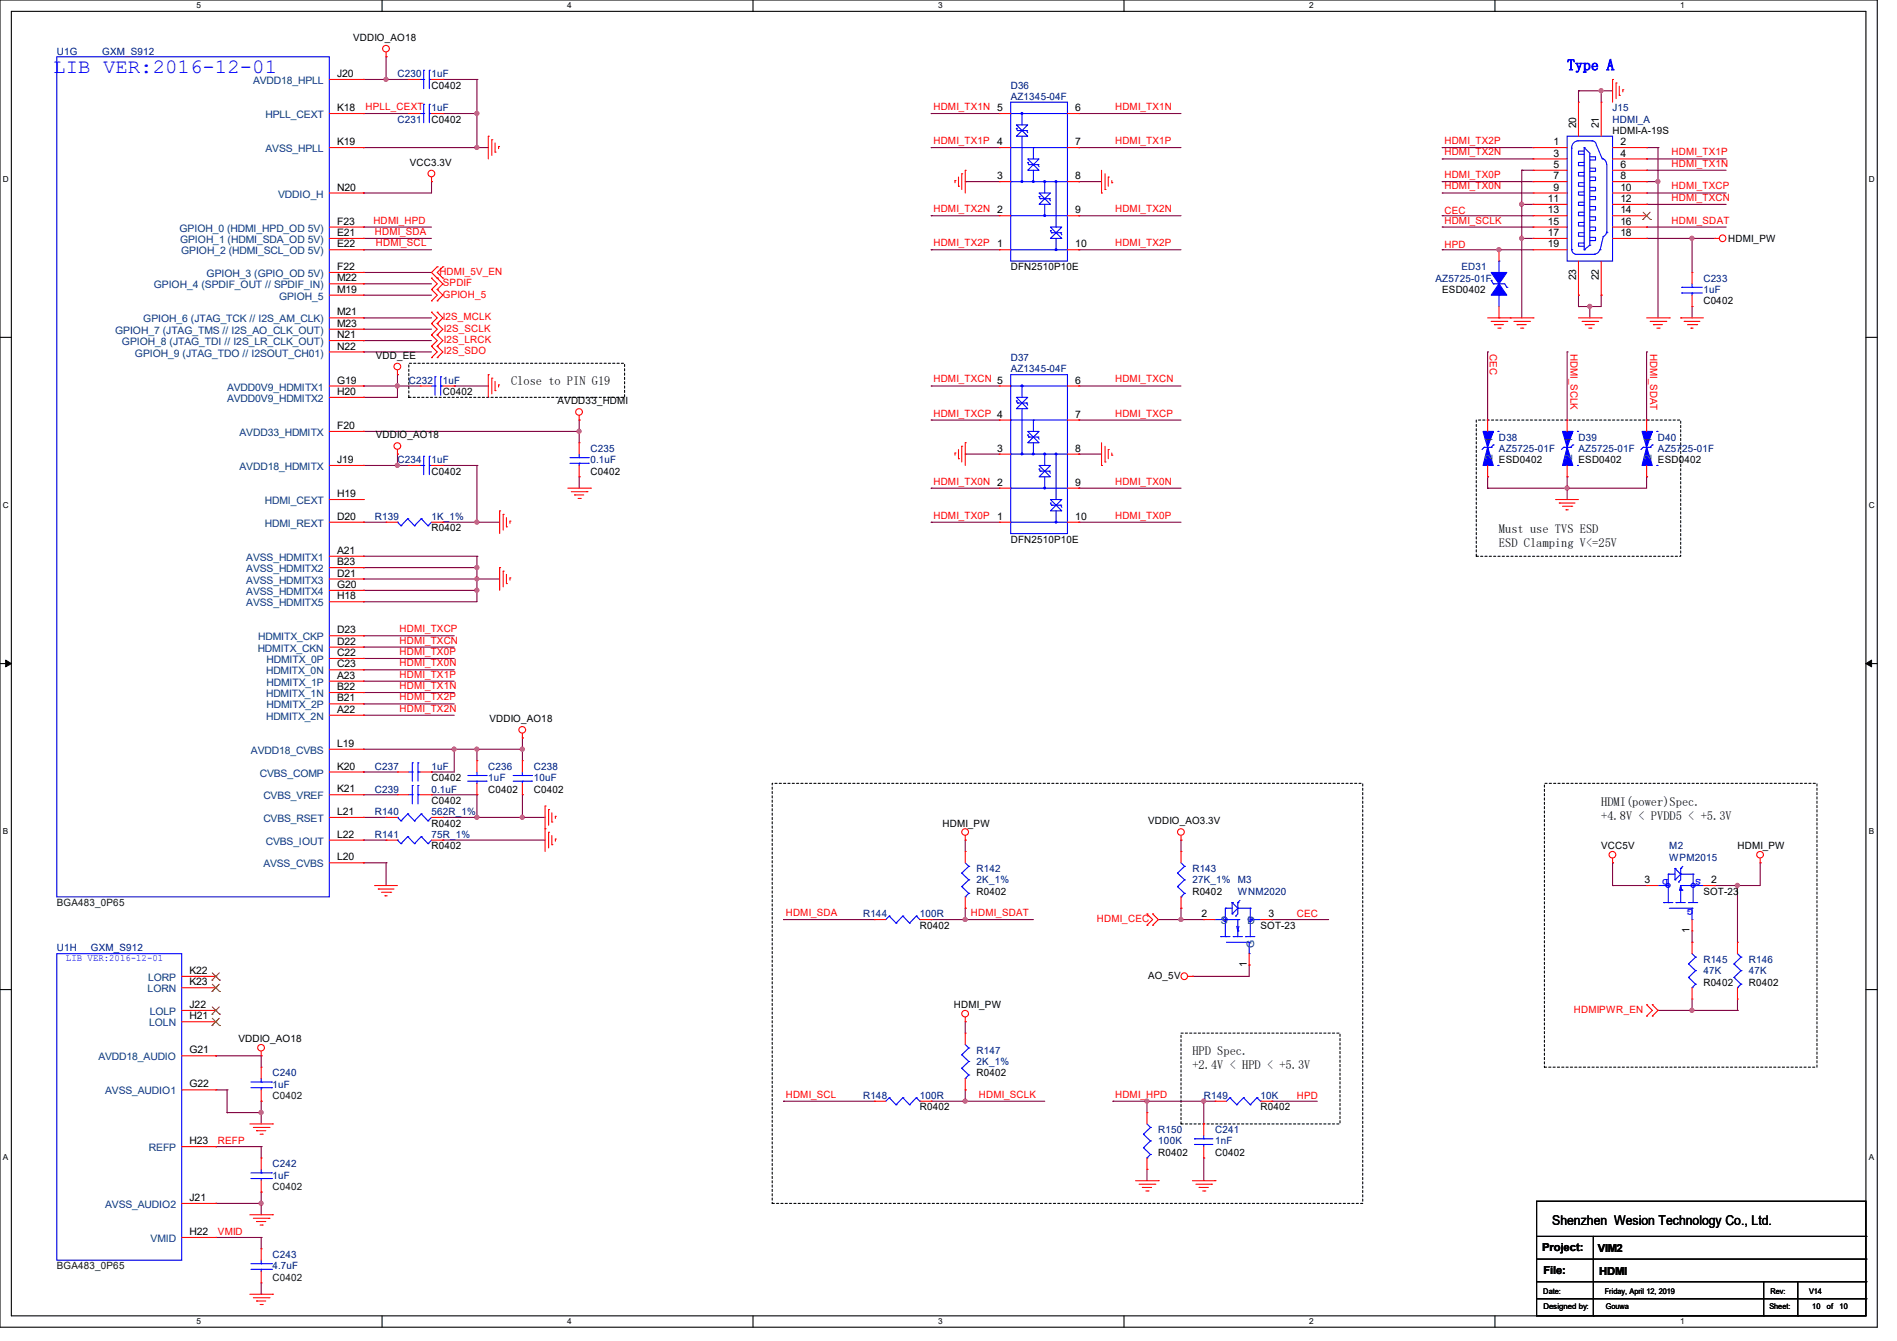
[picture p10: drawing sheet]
<svg xmlns="http://www.w3.org/2000/svg" width="297mm" height="210mm" viewBox="0 0 297 210" stroke-linecap="round" stroke-linejoin="round" font-family="sans-serif">
<defs><g id="words">
<text font-size="3.2" fill="#00f" x="8.3" y="11.4">LIB VER:2016-12-01</text>
<text font-size="2.5" fill="#00f" x="245.4" y="11">Type A</text>
<text font-size="2.1" x="243" y="191.9">Shenzhen Wesion Technology Co., Ltd.</text>
<g font-size="1.9">
<text x="80" y="60.4">Close to PIN G19</text>
<text x="234.7" y="83.5">Must use TVS ESD</text>
<text x="234.7" y="85.7">ESD Clamping V&lt;=25V</text>
<text x="250.7" y="126.2">HDMI(power)Spec.</text>
<text x="250.7" y="128.4">+4.8V &lt; PVDD5 &lt; +5.3V</text>
<text x="186.7" y="165.3">HPD Spec.</text>
<text x="186.7" y="167.5">+2.4V &lt; HPD &lt; +5.3V</text>
</g>
<g font-size="1.7">
<text x="241.5" y="196">Project:</text>
<text x="250.1" y="196.1">VIM2</text>
<text x="241.6" y="199.5">File:</text>
<text x="250.4" y="199.7">HDMI</text>
</g>
<g font-size="1.6" fill="#00007f">
<text x="8.9" y="8.6">U1G</text>
<text x="16" y="8.6">GXM_S912</text>
<text x="62.2" y="12.1">C230</text>
<text x="67.6" y="17.4">1uF</text>
<text x="67.6" y="12.1">1uF</text>
<text x="158.2" y="13.9">D36</text>
<text x="158.2" y="15.7">AZ1345-04F</text>
<text x="252.5" y="17.4">J15</text>
<text x="62.2" y="19.2">C231</text>
<text x="252.5" y="19.2">HDMI_A</text>
<text x="224.7" y="44.1">AZ5725-01F</text>
<text x="228.8" y="42.3">ED31</text>
<text x="266.7" y="44.1">C233</text>
<text x="266.7" y="45.9">1uF</text>
<text x="158.2" y="56.6">D37</text>
<text x="158.2" y="58.3">AZ1345-04F</text>
<text x="64" y="60.1">C232</text>
<text x="69.3" y="60.1">1uF</text>
<text x="92.5" y="70.8">C235</text>
<text x="234.7" y="69">D38</text>
<text x="234.7" y="70.8">AZ5725-01F</text>
<text x="247.1" y="69">D39</text>
<text x="247.1" y="70.8">AZ5725-01F</text>
<text x="259.6" y="69">D40</text>
<text x="259.6" y="70.8">AZ5725-01F</text>
<text x="62.2" y="72.6">C234</text>
<text x="67.6" y="72.6">1uF</text>
<text x="92.5" y="72.6">0.1uF</text>
<text x="58.7" y="81.4">R139</text>
<text x="67.6" y="81.4">1K_1%</text>
<text x="58.7" y="120.6">C237</text>
<text x="58.7" y="124.1">C239</text>
<text x="67.6" y="120.6">1uF</text>
<text x="67.6" y="124.1">0.1uF</text>
<text x="76.5" y="120.6">C236</text>
<text x="76.5" y="122.3">1uF</text>
<text x="83.6" y="120.6">C238</text>
<text x="83.6" y="122.3">10uF</text>
<text x="58.7" y="127.7">R140</text>
<text x="58.7" y="131.2">R141</text>
<text x="67.6" y="127.7">562R_1%</text>
<text x="67.6" y="131.2">75R_1%</text>
<text x="152.9" y="136.6">R142</text>
<text x="186.7" y="136.6">R143</text>
<text x="261.4" y="133">M2</text>
<text x="261.4" y="134.8">WPM2015</text>
<text x="135.1" y="143.7">R144</text>
<text x="144" y="143.7">100R</text>
<text x="152.9" y="138.3">2K_1%</text>
<text x="186.7" y="138.3">27K_1%</text>
<text x="193.8" y="138.3">M3</text>
<text x="193.8" y="140.1">WNM2020</text>
<text x="8.9" y="149">U1H</text>
<text x="14.2" y="149">GXM_S912</text>
<text x="266.7" y="150.8">R145</text>
<text x="266.7" y="152.6">47K</text>
<text x="273.8" y="150.8">R146</text>
<text x="273.8" y="152.6">47K</text>
<text x="152.9" y="165">R147</text>
<text x="152.9" y="166.8">2K_1%</text>
<text x="42.7" y="168.6">C240</text>
<text x="42.7" y="170.3">1uF</text>
<text x="135.1" y="172.1">R148</text>
<text x="144" y="172.1">100R</text>
<text x="188.5" y="172.1">R149</text>
<text x="197.4" y="172.1">10K</text>
<text x="181.4" y="177.5">R150</text>
<text x="181.4" y="179.2">100K</text>
<text x="190.2" y="177.5">C241</text>
<text x="190.2" y="179.2">1nF</text>
<text x="42.7" y="182.8">C242</text>
<text x="42.7" y="184.6">1uF</text>
<text x="42.7" y="197">C243</text>
<text x="42.7" y="198.8">4.7uF</text>
</g>
<g font-size="1.6">
<text x="55.3" y="6.4">VDDIO_AO18</text>
<text x="52.8" y="17.4">K18</text>
<text x="52.8" y="12.1">J20</text>
<text x="67.6" y="13.9">C0402</text>
<text x="168.4" y="17.4">6</text>
<text x="52.8" y="22.7">K19</text>
<text x="67.6" y="19.2">C0402</text>
<text x="156.1" y="22.7">4</text>
<text x="168.4" y="22.7">7</text>
<text x="243.2" y="22.7">1</text>
<text x="246.8" y="20.1" transform="rotate(-90 246.8 20.1)">20</text>
<text x="250.3" y="20.1" transform="rotate(-90 250.3 20.1)">21</text>
<text x="252.5" y="21">HDMI-A-19S</text>
<text x="253.7" y="22.7">2</text>
<text x="52.8" y="29.8">N20</text>
<text x="64.2" y="26">VCC3.3V</text>
<text x="156.1" y="28.1">3</text>
<text x="168.4" y="28.1">8</text>
<text x="243.2" y="24.5">3</text>
<text x="243.2" y="26.3">5</text>
<text x="243.2" y="28.1">7</text>
<text x="243.2" y="29.8">9</text>
<text x="253.7" y="24.5">4</text>
<text x="253.7" y="26.3">6</text>
<text x="253.7" y="28.1">8</text>
<text x="253.7" y="29.8">10</text>
<text x="52.8" y="35.2">F23</text>
<text x="168.4" y="33.4">9</text>
<text x="242.4" y="31.6">11</text>
<text x="242.4" y="33.4">13</text>
<text x="242.4" y="35.2">15</text>
<text x="253.7" y="31.6">12</text>
<text x="253.7" y="33.4">14</text>
<text x="253.7" y="35.2">16</text>
<text x="52.8" y="38.7">E22</text>
<text x="52.8" y="37">E21</text>
<text x="156.1" y="38.7">1</text>
<text x="168.4" y="38.7">10</text>
<text x="242.4" y="37">17</text>
<text x="242.4" y="38.7">19</text>
<text x="253.7" y="37">18</text>
<text x="270.6" y="37.9">HDMI_PW</text>
<text x="52.8" y="45.8">M19</text>
<text x="52.8" y="44.1">M22</text>
<text x="52.8" y="42.3">F22</text>
<text x="158.2" y="42.3">DFN2510P10E</text>
<text x="225.8" y="45.9">ESD0402</text>
<text x="246.8" y="43.9" transform="rotate(-90 246.8 43.9)">23</text>
<text x="250.3" y="43.9" transform="rotate(-90 250.3 43.9)">22</text>
<text x="266.7" y="47.7">C0402</text>
<text x="52.8" y="53">N21</text>
<text x="52.8" y="51.2">M23</text>
<text x="52.8" y="49.4">M21</text>
<text x="52.8" y="54.7">N22</text>
<text x="58.8" y="56.2">VDD_EE</text>
<text x="52.8" y="60.1">G19</text>
<text x="52.8" y="61.8">H20</text>
<text x="69.3" y="61.9">C0402</text>
<text x="87.3" y="63.3">AVDD33_HDMI</text>
<text x="168.4" y="65.4">7</text>
<text x="168.4" y="60.1">6</text>
<text x="52.8" y="67.2">F20</text>
<text x="58.8" y="68.7">VDDIO_AO18</text>
<text x="156.1" y="70.7">3</text>
<text x="168.4" y="70.7">8</text>
<text x="52.8" y="72.5">J19</text>
<text x="52.8" y="77.9">H19</text>
<text x="67.6" y="74.3">C0402</text>
<text x="92.5" y="74.3">C0402</text>
<text x="168.4" y="76.1">9</text>
<text x="234.7" y="72.6">ESD0402</text>
<text x="247.1" y="72.6">ESD0402</text>
<text x="259.6" y="72.6">ESD0402</text>
<text x="52.8" y="81.4">D20</text>
<text x="67.6" y="83.2">R0402</text>
<text x="156.1" y="81.4">1</text>
<text x="168.4" y="81.4">10</text>
<text x="52.8" y="86.7">A21</text>
<text x="52.8" y="88.5">B23</text>
<text x="158.2" y="85">DFN2510P10E</text>
<text x="52.8" y="90.3">D21</text>
<text x="52.8" y="92.1">G20</text>
<text x="52.8" y="93.9">H18</text>
<text x="52.8" y="101">D22</text>
<text x="52.8" y="99.2">D23</text>
<text x="52.8" y="104.5">C23</text>
<text x="52.8" y="102.7">C22</text>
<text x="52.8" y="106.3">A23</text>
<text x="52.8" y="108.1">B22</text>
<text x="52.8" y="111.6">A22</text>
<text x="52.8" y="109.9">B21</text>
<text x="76.6" y="113.1">VDDIO_AO18</text>
<text x="52.8" y="117">L19</text>
<text x="52.8" y="120.5">K20</text>
<text x="52.8" y="124.1">K21</text>
<text x="67.6" y="122.3">C0402</text>
<text x="67.6" y="125.9">C0402</text>
<text x="76.5" y="124.1">C0402</text>
<text x="83.6" y="124.1">C0402</text>
<text x="52.8" y="127.6">L21</text>
<text x="52.8" y="131.2">L22</text>
<text x="67.6" y="129.5">R0402</text>
<text x="147.6" y="129.5">HDMI_PW</text>
<text x="179.7" y="129.1">VDDIO_AO3.3V</text>
<text x="52.8" y="134.7">L20</text>
<text x="67.6" y="133">R0402</text>
<text x="250.7" y="133">VCC5V</text>
<text x="272" y="133">HDMI_PW</text>
<text x="152.9" y="140.1">R0402</text>
<text x="186.7" y="140.1">R0402</text>
<text x="188.1" y="143.6">2</text>
<text x="198.6" y="143.6">3</text>
<text x="257.5" y="138.3">3</text>
<text x="266.7" y="140.1">SOT-23</text>
<text x="267.9" y="138.3">2</text>
<text x="144" y="145.5">R0402</text>
<text x="197.4" y="145.5">SOT-23</text>
<text x="264.5" y="146.1" transform="rotate(-90 264.5 146.1)">1</text>
<text x="29.7" y="154.3">K23</text>
<text x="29.7" y="152.5">K22</text>
<text x="179.7" y="153.3">AO_5V</text>
<text x="195.2" y="151.5" transform="rotate(-90 195.2 151.5)">1</text>
<text x="266.7" y="154.3">R0402</text>
<text x="273.8" y="154.3">R0402</text>
<text x="29.7" y="157.9">J22</text>
<text x="29.7" y="159.6">H21</text>
<text x="149.4" y="157.9">HDMI_PW</text>
<text x="29.7" y="165">G21</text>
<text x="37.3" y="163.2">VDDIO_AO18</text>
<text x="29.7" y="170.3">G22</text>
<text x="144" y="173.9">R0402</text>
<text x="152.9" y="168.6">R0402</text>
<text x="197.4" y="173.9">R0402</text>
<text x="29.7" y="179.2">H23</text>
<text x="181.4" y="181">R0402</text>
<text x="190.2" y="181">C0402</text>
<text x="29.7" y="188.1">J21</text>
<text x="29.7" y="193.4">H22</text>
</g>
<g font-size="1.6" fill="#003f7f">
<text x="39.6" y="13.2">AVDD18_HPLL</text>
<text x="41.6" y="23.8">AVSS_HPLL</text>
<text x="41.6" y="18.5">HPLL_CEXT</text>
<text x="43.6" y="30.9">VDDIO_H</text>
<text x="28.1" y="36.3">GPIOH_0 (HDMI_HPD_OD 5V)</text>
<text x="28.2" y="38.1">GPIOH_1 (HDMI_SDA_OD 5V)</text>
<text x="28.4" y="39.8">GPIOH_2 (HDMI_SCL_OD 5V)</text>
<text x="24.1" y="45.2">GPIOH_4 (SPDIF_OUT // SPDIF_IN)</text>
<text x="32.3" y="43.4">GPIOH_3 (GPIO_OD 5V)</text>
<text x="43.7" y="46.9">GPIOH_5</text>
<text x="18" y="52.3">GPIOH_7 (JTAG_TMS // I2S_AO_CLK_OUT)</text>
<text x="22.4" y="50.5">GPIOH_6 (JTAG_TCK // I2S_AM_CLK)</text>
<text x="19.1" y="54.1">GPIOH_8 (JTAG_TDI // I2S_LR_CLK_OUT)</text>
<text x="21.1" y="55.8">GPIOH_9 (JTAG_TDO // I2SOUT_CH01)</text>
<text x="35.6" y="61.2">AVDD0V9_HDMITX1</text>
<text x="35.6" y="63">AVDD0V9_HDMITX2</text>
<text x="37.5" y="68.3">AVDD33_HDMITX</text>
<text x="233.7" y="69.3" transform="rotate(-90 233.7 69.3)">1</text>
<text x="246.1" y="69.3" transform="rotate(-90 246.1 69.3)">1</text>
<text x="258.6" y="69.3" transform="rotate(-90 258.6 69.3)">1</text>
<text x="37.5" y="73.6">AVDD18_HDMITX</text>
<text x="233.7" y="72" transform="rotate(-90 233.7 72)">2</text>
<text x="246.1" y="72" transform="rotate(-90 246.1 72)">2</text>
<text x="258.6" y="72" transform="rotate(-90 258.6 72)">2</text>
<text x="41.5" y="79">HDMI_CEXT</text>
<text x="41.5" y="82.5">HDMI_REXT</text>
<text x="38.6" y="87.8">AVSS_HDMITX1</text>
<text x="38.6" y="89.6">AVSS_HDMITX2</text>
<text x="38.6" y="91.4">AVSS_HDMITX3</text>
<text x="38.6" y="93.2">AVSS_HDMITX4</text>
<text x="38.6" y="95">AVSS_HDMITX5</text>
<text x="40.4" y="100.3">HDMITX_CKP</text>
<text x="40.3" y="102.1">HDMITX_CKN</text>
<text x="41.7" y="105.6">HDMITX_0N</text>
<text x="41.7" y="103.8">HDMITX_0P</text>
<text x="41.7" y="107.4">HDMITX_1P</text>
<text x="41.7" y="109.2">HDMITX_1N</text>
<text x="41.7" y="112.7">HDMITX_2N</text>
<text x="41.7" y="111">HDMITX_2P</text>
<text x="39.3" y="118.1">AVDD18_CVBS</text>
<text x="40.7" y="121.6">CVBS_COMP</text>
<text x="41.2" y="125.2">CVBS_VREF</text>
<text x="41.2" y="128.7">CVBS_RSET</text>
<text x="41.2" y="135.8">AVSS_CVBS</text>
<text x="41.6" y="132.3">CVBS_IOUT</text>
<text x="191.1" y="144.7">S</text>
<text x="195.3" y="144.7">D</text>
<text x="196.3" y="148.5" transform="rotate(-90 196.3 148.5)">G</text>
<text x="23.1" y="155.4">LORN</text>
<text x="23.2" y="153.6">LORP</text>
<text x="23.4" y="160.7">LOLN</text>
<text x="23.5" y="159">LOLP</text>
<text x="15.4" y="166.1">AVDD18_AUDIO</text>
<text x="16.5" y="171.4">AVSS_AUDIO1</text>
<text x="23.3" y="180.3">REFP</text>
<text x="16.5" y="189.2">AVSS_AUDIO2</text>
<text x="23.6" y="194.5">VMID</text>
</g>
<g font-size="1.6" fill="#f00">
<text x="57.2" y="17.2">HPLL_CEXT</text>
<text x="146.1" y="17.2">HDMI_TX1N 5</text>
<text x="174.6" y="17.2">HDMI_TX1N</text>
<text x="146.1" y="22.6">HDMI_TX1P</text>
<text x="174.6" y="22.6">HDMI_TX1P</text>
<text x="226.1" y="22.6">HDMI_TX2P</text>
<text x="226.1" y="27.9">HDMI_TX0P</text>
<text x="226.1" y="29.7">HDMI_TX0N</text>
<text x="226.1" y="24.3">HDMI_TX2N</text>
<text x="261.7" y="26.1">HDMI_TX1N</text>
<text x="261.7" y="29.7">HDMI_TXCP</text>
<text x="261.7" y="24.3">HDMI_TX1P</text>
<text x="58.5" y="35">HDMI_HPD</text>
<text x="146.1" y="33.2">HDMI_TX2N 2</text>
<text x="174.6" y="33.2">HDMI_TX2N</text>
<text x="226.1" y="33.4">CEC</text>
<text x="226.1" y="35">HDMI_SCLK</text>
<text x="261.7" y="35">HDMI_SDAT</text>
<text x="261.7" y="31.5">HDMI_TXCN</text>
<text x="58.7" y="36.8">HDMI_SDA</text>
<text x="58.8" y="38.6">HDMI_SCL</text>
<text x="146.1" y="38.6">HDMI_TX2P</text>
<text x="174.6" y="38.6">HDMI_TX2P</text>
<text x="226.1" y="38.8">HPD</text>
<text x="68.8" y="43.1">HDMI_5V_EN</text>
<text x="69.3" y="46.6">GPIOH_5</text>
<text x="69.3" y="44.8">SPDIF</text>
<text x="69.3" y="50.2">I2S_MCLK</text>
<text x="69.5" y="51.9">I2S_SCLK</text>
<text x="69.5" y="53.7">I2S_LRCK</text>
<text x="69.5" y="55.5">I2S_SDO</text>
<text x="146.1" y="59.9">HDMI_TXCN 5</text>
<text x="174.6" y="59.9">HDMI_TXCN</text>
<text x="233.3" y="55.5" transform="rotate(90 233.3 55.5)">CEC</text>
<text x="245.9" y="55.5" transform="rotate(90 245.9 55.5)">HDMI_SCLK</text>
<text x="258.4" y="55.5" transform="rotate(90 258.4 55.5)">HDMI_SDAT</text>
<text x="146.1" y="65.2">HDMI_TXCP 4</text>
<text x="174.6" y="65.2">HDMI_TXCP</text>
<text x="146.1" y="75.9">HDMI_TX0N 2</text>
<text x="174.6" y="75.9">HDMI_TX0N</text>
<text x="146.1" y="81.2">HDMI_TX0P</text>
<text x="174.6" y="81.2">HDMI_TX0P</text>
<text x="62.6" y="99">HDMI_TXCP</text>
<text x="62.6" y="100.8">HDMI_TXCN</text>
<text x="62.6" y="106.1">HDMI_TX1P</text>
<text x="62.6" y="102.6">HDMI_TX0P</text>
<text x="62.6" y="104.3">HDMI_TX0N</text>
<text x="62.6" y="107.9">HDMI_TX1N</text>
<text x="62.6" y="109.7">HDMI_TX2P</text>
<text x="62.6" y="111.5">HDMI_TX2N</text>
<text x="123" y="143.5">HDMI_SDA</text>
<text x="152" y="143.5">HDMI_SDAT</text>
<text x="203" y="143.7">CEC</text>
<text x="171.7" y="144.4">HDMI_CEC</text>
<text x="246.4" y="158.6">HDMIPWR_EN</text>
<text x="123" y="171.9">HDMI_SCL</text>
<text x="153.2" y="171.9">HDMI_SCLK</text>
<text x="174.6" y="171.9">HDMI_HPD</text>
<text x="203" y="172.1">HPD</text>
<text x="34.1" y="179.2">REFP</text>
<text x="34.1" y="193.5">VMID</text>
</g>
<g font-size="1.6" fill="#00f">
<text x="261.2" y="137.7" transform="rotate(-180 261.2 137.7)">D</text>
<text x="266.4" y="137.7" transform="rotate(-180 266.4 137.7)">S</text>
<text x="265.1" y="142.4" transform="rotate(-180 265.1 142.4)">G</text>
<text x="10.3" y="150.6">LIB VER:2016-12-01</text>
</g>
<g font-size="1.6" fill="#003f00">
<text x="8.9" y="141.9">BGA483_0P65</text>
<text x="42.7" y="172.1">C0402</text>
<text x="42.7" y="186.3">C0402</text>
<text x="8.9" y="198.8">BGA483_0P65</text>
<text x="42.7" y="200.6">C0402</text>
</g>
<g font-size="1.3">
<text x="30.8" y="1.3">5</text>
<text x="88.8" y="1.3">4</text>
<text x="146.9" y="1.3">3</text>
<text x="205" y="1.3">2</text>
<text x="263.1" y="1.3">1</text>
<text x=".5" y="28.4">D</text>
<text x="292.6" y="28.4">D</text>
<text x=".5" y="79.5">C</text>
<text x="292.6" y="79.5">C</text>
<text x=".5" y="130.6">B</text>
<text x="292.6" y="130.6">B</text>
<text x=".5" y="181.7">A</text>
<text x="292.6" y="181.7">A</text>
<text x="30.8" y="207.4">5</text>
<text x="88.8" y="207.4">4</text>
<text x="146.9" y="207.4">3</text>
<text x="205" y="207.4">2</text>
<text x="263.1" y="207.4">1</text>
</g>
<g font-size="1.2">
<text x="241.6" y="202.6">Date:</text>
<text x="251.2" y="202.6">Friday, April 12, 2019</text>
<text x="277.2" y="202.6">Rev:</text>
<text x="283.2" y="202.6">V14</text>
<text x="241.6" y="205.1">Designed by:</text>
<text x="251.4" y="205.1">Gouwa</text>
<text x="277" y="205.1">Sheet:</text>
<text x="283.8" y="205.1">10</text>
<text x="286" y="205.1">of</text>
<text x="288" y="205.1">10</text>
</g>
</g></defs>
<path d="M0 0h293.9v207.9h-293.9zM1.8 1.8h290.3v204.3h-290.3z" fill="none" stroke="#000" stroke-width=".17"/>
<g fill="#fff">
<path d="M30.8 .2h.7v1.4h-.7z"/>
<path d="M30.8 206.2h.7v1.4h-.7z"/>
</g>
<path d="M59.8 0v1.8M59.8 206.1v1.8" fill="none" stroke="#000" stroke-width=".17"/>
<g fill="#fff">
<path d="M88.8 .2h.7v1.4h-.7z"/>
<path d="M88.8 206.2h.7v1.4h-.7z"/>
</g>
<path d="M117.9 0v1.8M117.9 206.1v1.8" fill="none" stroke="#000" stroke-width=".17"/>
<g fill="#fff">
<path d="M146.9 .2h.7v1.4h-.7z"/>
<path d="M146.9 206.2h.7v1.4h-.7z"/>
</g>
<path d="M176 0v1.8M176 206.1v1.8" fill="none" stroke="#000" stroke-width=".17"/>
<g fill="#fff">
<path d="M205 .2h.7v1.4h-.7z"/>
<path d="M205 206.2h.7v1.4h-.7z"/>
</g>
<path d="M234.1 0v1.8M234.1 206.1v1.8" fill="none" stroke="#000" stroke-width=".17"/>
<g fill="#fff">
<path d="M263.1 .2h.6v1.4h-.6z"/>
<path d="M263.1 206.2h.6v1.4h-.6z"/>
<path d="M.5 27.3h.9v1.4h-.9z"/>
<path d="M292.6 27.3h.9v1.4h-.9z"/>
<path d="M.5 78.4h.9v1.4h-.9z"/>
<path d="M292.6 78.4h.9v1.4h-.9z"/>
</g>
<path d="M0 52.8h1.8M292.1 52.8h1.8" fill="none" stroke="#000" stroke-width=".17"/>
<g fill="#fff">
<path d="M.5 129.5h.8v1.4h-.8z"/>
<path d="M292.6 129.5h.8v1.4h-.8z"/>
</g>
<path d="M0 103.9h1.8M292.1 103.9h1.8" fill="none" stroke="#000" stroke-width=".17"/>
<path d="M.9 103.4l.9 .5-.9 .5zM292.1 103.9l.9-.5v1z" fill="#000" stroke="#000" stroke-width=".16"/>
<g fill="#fff">
<path d="M.5 180.5h.8v1.4h-.8z"/>
<path d="M292.6 180.5h.8v1.4h-.8z"/>
</g>
<g fill="none" stroke="#000" stroke-width=".17">
<path d="M0 155h1.8M292.1 155h1.8M240.6 188.1h51.5v18h-51.5zM240.6 193.6h51.5M240.6 197.2h51.5M249.5 193.6v12.5M292.1 193.6h.1M292.1 197.2h.1M240.6 200.7h51.5M240.6 203.4h51.5M249.5 206.1h.1M276.1 206.1h.1"/>
<path d="M276.1 200.7v5.4M281.5 206.1h.1M281.5 200.7v5.4M292.1 200.7h.1M292.1 203.4h.1"/>
</g>
<path d="M64 56.9h33.8v5.3h-33.8zM231.1 65.8h32v21.3h-32zM120.9 122.7h92.5v65.8h-92.5zM241.8 122.7h42.7v44.4h-42.7z" fill="none" stroke="#000" stroke-width=".17" stroke-dasharray=".3"/>
<path d="M184.9 161.8h24.9v14.2h-24.9z" fill="none" stroke="#000" stroke-width=".17" stroke-dasharray=".3 .3"/>
<g fill="none" stroke="#7f003f" stroke-width=".17">
<path d="M56.9 12.4h.1M56.9 17.8h.1M56.9 17.8h7.1M56.9 12.4h7.1M60.5 8.9h.1M60.5 12.4h.1M60.5 8.9v3.5M69.3 17.8h.1M69.3 12.4h.1M69.3 17.8h5.4M69.3 12.4h5.4M74.7 17.8h.1"/>
<path d="M74.7 12.4h.1M74.7 12.4v10.7M145.8 17.8h.1M145.8 17.8h10.7M168.9 17.8h.1M168.9 17.8h16M247.1 14.2h.1M247.1 14.2v1.8M247.1 14.2h5.4M250.7 14.2h.1M250.7 14.2v1.8M56.9 23.1h.1"/>
<path d="M56.9 39.1h.1M56.9 37.3h.1M56.9 35.6h.1M56.9 30.2h.1M56.9 23.1h19.6M56.9 39.1h10.7M56.9 37.3h10.7M56.9 35.6h10.7M67.6 28.4h.1M67.6 28.4v1.8h-10.7M74.7 23.1h.1M145.8 23.1h.1"/>
<path d="M145.8 33.8h.1M145.8 39.1h.1M145.8 23.1h10.7M145.8 33.8h10.7M145.8 39.1h10.7M151.1 28.4h.1M151.1 28.4h5.4M168.9 33.8h.1M168.9 39.1h.1M168.9 28.4h.1M168.9 23.1h.1M168.9 23.1h16"/>
<path d="M168.9 28.4h3.6M168.9 33.8h16M168.9 39.1h16M225.8 28.4h.1M225.8 23.1h.1M225.8 30.2h.1M225.8 24.9h.1M225.8 33.8h.1M225.8 35.6h.1M225.8 39.1h.1M225.8 23.1h14.2M225.8 28.4h14.2"/>
<path d="M225.8 33.8h14.2M225.8 39.1h14.2M225.8 35.6h14.2M225.8 30.2h14.2M225.8 24.9h14.2M234.7 39.1h.1M238.3 26.7h.1M238.3 32h.1M238.3 37.3h.1M238.3 37.3h1.7M238.3 32h1.7M238.3 26.7h1.7"/>
<path d="M238.3 26.7v23.1M257.8 37.3h.1M257.8 35.6h.1M257.8 32h.1M257.8 26.7h.1M257.8 30.2h.1M257.8 24.9h.1M257.8 23.1h.1M257.8 28.4h.1M257.8 23.1h1.8M257.8 28.4h1.8M257.8 37.3h10.7"/>
<path d="M257.8 35.6h12.5M257.8 30.2h12.5M257.8 32h12.5M257.8 26.7h12.5M257.8 24.9h12.5M259.6 28.4h.1M259.6 23.1h.1M259.6 23.1v26.7M264.9 37.3h.1M264.9 37.3v5.4M56.9 46.2h.1M56.9 42.7h.1"/>
<path d="M56.9 53.3h.1M56.9 44.4h.1M56.9 51.6h.1M56.9 49.8h.1M56.9 55.1h.1M56.9 46.2h10.7M56.9 42.7h10.7M56.9 53.3h10.7M56.9 44.4h10.7M56.9 51.6h10.7M56.9 49.8h10.7M56.9 55.1h10.7"/>
<path d="M62.2 58.7h.1M62.2 58.7v3.5h-5.3M232.9 55.1h.1M232.9 55.1v10.7M245.4 55.1h.1M245.4 55.1v10.7M247.1 46.2h.1M247.1 48h.1M247.1 46.2v1.8M248.9 48h.1M248.9 48v1.8M250.7 46.2h.1"/>
<path d="M250.7 46.2v1.8h-3.6M257.8 55.1h.1M257.8 55.1v10.7M264.9 48h.1M264.9 48v1.8M56.9 67.6h.1M56.9 60.5h.1M56.9 62.2h.1M56.9 72.9h.1M56.9 60.5h8.9M56.9 72.9h7.1M56.9 67.6h33.8"/>
<path d="M62.2 71.1h.1M62.2 60.5h.1M62.2 72.9h.1M62.2 71.1v1.8M69.3 72.9h.1M69.3 72.9h5.4M71.1 60.5h.1M71.1 60.5h5.4M74.7 72.9h.1M74.7 72.9v8.9M90.7 67.6h.1M90.7 74.7h.1"/>
<path d="M90.7 65.8h.1M90.7 65.8v3.5M90.7 74.7v1.8M145.8 60.5h.1M145.8 65.8h.1M145.8 76.5h.1M145.8 60.5h10.7M145.8 65.8h10.7M145.8 76.5h10.7M151.1 71.1h.1M151.1 71.1h5.4M168.9 60.5h.1"/>
<path d="M168.9 71.1h.1M168.9 65.8h.1M168.9 76.5h.1M168.9 60.5h16M168.9 65.8h16M168.9 71.1h3.6M168.9 76.5h16M232.9 74.7h.1M232.9 76.5h.1M232.9 74.7v1.8M245.4 76.5h.1M245.4 74.7h.1"/>
<path d="M245.4 74.7v3.5M257.8 74.7h.1M257.8 74.7v1.8h-24.9M56.9 90.7h.1M56.9 92.5h.1M56.9 94.2h.1M56.9 99.6h.1M56.9 81.8h.1M56.9 87.1h.1M56.9 88.9h.1M56.9 81.8h3.6M56.9 90.7h21.3"/>
<path d="M56.9 92.5h17.8M56.9 99.6h14.2M56.9 87.1h17.8M56.9 88.9h17.8M69.3 81.8h.1M69.3 81.8h8.9M74.7 92.5h.1M74.7 90.7h.1M74.7 81.8h.1M74.7 87.1h.1M74.7 88.9h.1M74.7 87.1v7.1h-17.8"/>
<path d="M145.8 81.8h.1M145.8 81.8h10.7M168.9 81.8h.1M168.9 81.8h16M56.9 117.3h.1M56.9 106.7h.1M56.9 110.2h.1M56.9 112h.1M56.9 103.1h.1M56.9 104.9h.1M56.9 101.3h.1M56.9 108.5h.1"/>
<path d="M56.9 117.3h24.9M56.9 106.7h14.2M56.9 110.2h14.2M56.9 112h14.2M56.9 103.1h14.2M56.9 104.9h14.2M56.9 101.3h14.2M56.9 108.5h14.2M71.1 117.3h.1M71.1 117.3v3.6h-3.5M74.7 117.3h.1M74.7 117.3v1.8"/>
<path d="M81.8 117.3h.1M81.8 115.6h.1M81.8 115.6v3.5M56.9 120.9h.1M56.9 124.5h.1M56.9 128h.1M56.9 131.6h.1M56.9 135.1h.1M56.9 124.5h5.3M56.9 120.9h5.3M56.9 128h3.6M56.9 131.6h3.6"/>
<path d="M56.9 135.1h3.6M60.5 135.1h.1M60.5 135.1v3.6M67.6 124.5h.1M67.6 120.9h.1M67.6 124.5h7.1M69.3 128h.1M69.3 131.6h.1M69.3 128h16M69.3 131.6h16M74.7 128h.1M74.7 124.5h.1"/>
<path d="M74.7 124.5v3.5M81.8 124.5h.1M81.8 128h.1M81.8 124.5v3.5M151.1 131.6h.1M151.1 131.6v1.8M184.9 131.6h.1M184.9 131.6v1.8M252.5 138.7h.1M252.5 135.1h.1M252.5 138.7h5.3M252.5 135.1v3.6"/>
<path d="M268.5 138.7h.1M272 138.7h.1M272 138.7v8.9M275.6 135.1h.1M275.6 135.1v3.6h-7.1M122.7 144h.1M122.7 144h14.2M145.8 144h.1M145.8 144h16M151.1 144h.1M151.1 142.2h.1M151.1 142.2v1.8"/>
<path d="M181.4 144h.1M181.4 144h7.1M184.9 142.2h.1M184.9 144h.1M184.9 142.2v1.8M186.7 152.9h.1M195.6 151.1h.1M195.6 151.1v1.8h-8.9M199.1 144h.1M199.1 144h8.9M259.6 158.2h.1M259.6 158.2h12.4"/>
<path d="M264.9 147.6h.1M264.9 158.2h.1M264.9 145.8v1.8M264.9 156.5v1.7M272 158.2h.1M272 156.5v1.7M33.8 179.6h.1M33.8 165.4h.1M33.8 179.6h7.1M33.8 170.7h1.8M33.8 165.4h7.1M35.6 170.7h.1"/>
<path d="M35.6 174.2h.1M35.6 174.2h5.3M35.6 170.7v3.5M40.9 165.4h.1M40.9 172.5h.1M40.9 179.6h.1M40.9 174.2h.1M40.9 165.4v1.7M40.9 172.5v3.5M40.9 179.6v1.8M122.7 172.5h.1M122.7 172.5h14.2"/>
<path d="M145.8 172.5h.1M145.8 172.5h17.8M151.1 160h.1M151.1 172.5h.1M151.1 170.7h.1M151.1 160v1.8M151.1 170.7v1.8M174.2 172.5h.1M174.2 172.5h16M179.6 172.5h.1M179.6 172.5v1.7M188.5 172.5h.1"/>
<path d="M188.5 172.5v3.5M199.1 172.5h.1M199.1 172.5h7.1M33.8 193.8h.1M33.8 188.5h.1M33.8 193.8h7.1M33.8 188.5h7.1M40.9 193.8h.1M40.9 186.7h.1M40.9 188.5h.1M40.9 186.7v3.5M40.9 193.8v1.8"/>
<path d="M179.6 183.1h.1M179.6 183.1v1.8M188.5 181.4h.1M188.5 181.4v3.5M40.9 202.7h.1M40.9 200.9v1.8"/>
</g>
<g fill="#f0f" stroke="#f0f" stroke-width=".17">
<circle cx="188.4" cy="172.4" r=".32"/>
<circle cx="179.6" cy="172.4" r=".32"/>
<circle cx="272" cy="138.7" r=".32"/>
<circle cx="264.9" cy="158.2" r=".32"/>
<circle cx="74.7" cy="23.1" r=".32"/>
<circle cx="71.1" cy="117.3" r=".32"/>
<circle cx="81.8" cy="128" r=".32"/>
<circle cx="74.7" cy="128" r=".32"/>
<circle cx="60.4" cy="12.4" r=".32"/>
<circle cx="74.7" cy="92.4" r=".32"/>
<circle cx="90.7" cy="67.5" r=".32"/>
<circle cx="245.3" cy="76.4" r=".32"/>
<circle cx="151.1" cy="144" r=".32"/>
<circle cx="81.8" cy="117.3" r=".32"/>
<circle cx="74.7" cy="117.3" r=".32"/>
<circle cx="74.7" cy="17.8" r=".32"/>
<circle cx="74.7" cy="90.7" r=".32"/>
<circle cx="74.7" cy="81.8" r=".32"/>
<circle cx="151.1" cy="172.4" r=".32"/>
<circle cx="62.2" cy="60.4" r=".32"/>
<circle cx="62.2" cy="72.9" r=".32"/>
<circle cx="74.7" cy="88.9" r=".32"/>
<circle cx="184.9" cy="144" r=".32"/>
<circle cx="40.9" cy="174.2" r=".32"/>
<circle cx="40.9" cy="188.4" r=".32"/>
<circle cx="264.9" cy="37.3" r=".32"/>
<circle cx="250.7" cy="14.2" r=".32"/>
<circle cx="248.9" cy="48" r=".32"/>
<circle cx="259.6" cy="28.4" r=".32"/>
<circle cx="238.2" cy="32" r=".32"/>
<circle cx="238.2" cy="37.3" r=".32"/>
<circle cx="234.7" cy="39.1" r=".32"/>
</g>
<g fill="none" stroke="#f00" stroke-width=".17">
<path d="M51.6 17.8h5.3M51.6 12.4h5.3M56.9 17.8h.1M56.9 12.4h.1M60.5 8.9h.1M60.5 8.2v.7M64 17.8h.1M64 12.4h.1M64 17.8h1.8M64 12.4h1.8M67.6 17.8h1.7M67.6 12.4h1.7"/>
<path d="M69.3 17.8h.1M69.3 12.4h.1M156.5 17.8h.1M156.5 17.8h1.7M167.1 17.8h1.8M168.9 17.8h.1M247.1 16h.1M247.1 16v5.3M250.7 16h.1M250.7 16v5.3M252.5 12.4h.1M252.5 12.4v3.6"/>
<path d="M253 13h.1M253 13v2.5M253.5 14.9h.1M253.5 13.5v1.4M254.1 14.1h.1M254.1 14.1v.3M51.6 37.3h5.3M51.6 39.1h5.3M51.6 23.1h5.3M51.6 30.2h5.3M51.6 35.6h5.3M56.9 30.2h.1"/>
<path d="M56.9 39.1h.1M56.9 37.3h.1M56.9 35.6h.1M56.9 23.1h.1M67.6 28.4h.1M67.6 27.7v.7M76.5 21.3h.1M76.5 21.3v3.6M77 21.9h.1M77 21.9v2.4M77.5 23.8h.1M77.5 22.4v1.4"/>
<path d="M78.1 22.9h.1M78.1 22.9v.4M149.5 28.3h.1M149.5 28.3v.3M150.1 29.2h.1M150.1 27.7v1.5M150.6 27.2h.1M150.6 27.2v2.5M151.1 26.7h.1M151.1 26.7v3.5M156.5 39.1h.1M156.5 33.8h.1"/>
<path d="M156.5 28.4h.1M156.5 23.1h.1M156.5 39.1h1.7M156.5 33.8h1.7M156.5 28.4h1.7M156.5 23.1h1.7M167.1 39.1h1.8M167.1 33.8h1.8M167.1 28.4h1.8M167.1 23.1h1.8M168.9 39.1h.1M168.9 33.8h.1"/>
<path d="M168.9 23.1h.1M168.9 28.4h.1M172.5 30.2h.1M172.5 26.7v3.5M173 29.7h.1M173 27.2v2.5M173.5 27.7h.1M173.5 27.7v1.5M174.1 28.6h.1M174.1 28.3v.3M234.7 39.1h.1M234.7 39.1v1.8"/>
<path d="M240 23.1h.1M240 24.9h.1M240 26.7h.1M240 28.4h.1M240 30.2h.1M240 32h.1M240 33.8h.1M240 35.6h.1M240 37.3h.1M240 39.1h.1M240 37.3h5.4M240 39.1h5.4"/>
<path d="M240 33.8h5.4M240 28.4h5.4M240 23.1h5.4M240 24.9h5.4M240 26.7h5.4M240 30.2h5.4M240 32h5.4M240 35.6h5.4M252.5 37.3h5.3M252.5 33.8h5.3M252.5 28.4h5.3M252.5 23.1h5.3"/>
<path d="M252.5 24.9h5.3M252.5 26.7h5.3M252.5 30.2h5.3M252.5 32h5.3M252.5 35.6h5.3M257.8 23.1h.1M257.8 24.9h.1M257.8 26.7h.1M257.8 28.4h.1M257.8 30.2h.1M257.8 32h.1M257.8 33.8h.1"/>
<path d="M257.8 35.6h.1M257.8 37.3h.1M268.5 37.3h.1M268.5 37.3h.7M51.6 49.8h5.3M51.6 55.1h5.3M51.6 53.3h5.3M51.6 51.6h5.3M51.6 46.2h5.3M51.6 44.4h5.3M51.6 42.7h5.3M56.9 55.1h.1"/>
<path d="M56.9 53.3h.1M56.9 51.6h.1M56.9 49.8h.1M56.9 46.2h.1M56.9 44.4h.1M56.9 42.7h.1M62.2 58.7h.1M62.2 58v.7M67.6 47.1h.1M67.6 45.3h.1M67.6 43.6h.1M67.6 56h.1"/>
<path d="M67.6 54.2h.1M67.6 52.5h.1M67.6 50.7h.1M67.6 48.9h.1M67.6 45.3l.9 .9-.9 .9M67.6 43.6l.9 .8-.9 .9M67.6 54.2l.9 .9-.9 .9M67.6 50.7l.9 .9-.9 .9M67.6 48.9l.9 .9-.9 .9M67.6 52.5l.9 .8-.9 .9M68.5 47.1h.1M68.5 45.3h.1"/>
<path d="M68.5 43.6h.1M68.5 56h.1M68.5 54.2h.1M68.5 52.5h.1M68.5 50.7h.1M68.5 48.9h.1M68.5 41.8h.1M68.5 45.3l.8 .9-.8 .9M68.5 41.8l-.9 .9 1.7 1.7-.8 .9M68.5 54.2l.8 .9-.8 .9M68.5 50.7l.8 .9-.8 .9M68.5 48.9l.8 .9-.8 .9"/>
<path d="M68.5 52.5l.8 .8-.8 .9M69.3 43.6h.1M69.3 41.8h.1M69.3 41.8l-.8 .9 .8 .9M76.5 58.7h.1M76.5 58.7v3.5M77 59.2h.1M77 59.2v2.5M77.5 59.7v1.5M232.9 49.8h7.1M233.5 50.3h2.4M234 50.8h.1"/>
<path d="M234 50.8h1.4M234.5 51.4h.4M234.7 49.8h.1M234.7 48v1.8M234.9 51.4h.1M235.9 50.3h.1M236.5 49.8h.1M237 50.3h2.5M237.5 50.8h.1M237.5 50.8h1.5M238.1 51.4h.3M238.4 51.4h.1"/>
<path d="M239.5 50.3h.1M240 49.8h.1M247.1 46.2h.1M247.1 49.8h3.6M247.1 40.9v5.3M247.7 50.3h2.4M248.2 50.8h.1M248.2 50.8h1.4M248.8 51.4h.3M249.1 51.4h.1M250.1 50.3h.1M250.7 49.8h.1"/>
<path d="M250.7 46.2h.1M250.7 40.9v5.3M257.8 49.8h3.6M258.4 50.3h2.4M258.9 50.8h.1M258.9 50.8h1.4M259.4 51.4h.4M259.8 51.4h.1M260.8 50.3h.1M261.4 49.8h.1M263.1 49.8h.1M263.1 49.8h3.6"/>
<path d="M263.7 50.3h.1M263.7 50.3h2.4M264.2 50.8h1.4M264.8 51.4h.1M264.8 51.4h.3M264.9 48h.1M264.9 42.7h.1M264.9 42.7v1.7M264.9 46.2v1.8M265.6 50.8h.1M51.6 78.2h5.3M51.6 60.5h5.3"/>
<path d="M51.6 72.9h5.3M51.6 62.2h5.3M51.6 67.6h5.3M56.9 60.5h.1M56.9 62.2h.1M56.9 72.9h.1M56.9 67.6h.1M56.9 78.2h.1M62.2 71.1h.1M62.2 70.4v.7M64 72.9h.1M64 72.9h1.8"/>
<path d="M65.8 60.5h.1M65.8 60.5h1.8M67.6 72.9h1.7M69.3 72.9h.1M69.3 60.5h1.8M71.1 60.5h.1M77.5 61.2h.1M78.1 60.3h.1M78.1 60.3v.3M88.9 76.5h3.6M89.5 77h2.4M90 77.5h.1"/>
<path d="M90 77.5h1.4M90.5 78.1h.3M90.7 65.8h.1M90.7 74.7h.1M90.7 69.3h.1M90.7 65.1v.7M90.7 69.3v1.8M90.7 72.9v1.8M90.8 78.1h.1M91.9 77h.1M92.5 76.5h.1M149.5 71h.1"/>
<path d="M149.5 71v.3M150.1 71.8h.1M150.1 70.4v1.4M150.6 69.9h.1M150.6 69.9v2.4M151.1 69.3h.1M151.1 69.3v3.6M156.5 76.5h.1M156.5 71.1h.1M156.5 65.8h.1M156.5 60.5h.1M156.5 76.5h1.7"/>
<path d="M156.5 71.1h1.7M156.5 65.8h1.7M156.5 60.5h1.7M167.1 76.5h1.8M167.1 71.1h1.8M167.1 65.8h1.8M167.1 60.5h1.8M168.9 76.5h.1M168.9 65.8h.1M168.9 71.1h.1M168.9 60.5h.1M172.5 72.9h.1"/>
<path d="M172.5 69.3v3.6M173 72.3h.1M173 69.9v2.4M173.5 70.4h.1M173.5 70.4v1.4M174.1 71.3h.1M174.1 71v.3M232.9 65.8h.1M232.9 74.7h.1M232.9 65.8v1.8M232.9 72.9v1.8M243.6 78.2h.1"/>
<path d="M243.6 78.2h3.5M244.1 78.8h.1M244.1 78.8h2.5M244.6 79.3h1.5M245.2 79.8h.1M245.2 79.8h.3M245.4 65.8h.1M245.4 74.7h.1M245.4 65.8v1.8M245.4 72.9v1.8M246.1 79.3h.1M257.8 65.8h.1"/>
<path d="M257.8 74.7h.1M257.8 65.8v1.8M257.8 72.9v1.8M51.6 81.8h5.3M51.6 99.6h5.3M51.6 87.1h5.3M51.6 88.9h5.3M51.6 90.7h5.3M51.6 92.5h5.3M51.6 94.2h5.3M56.9 81.8h.1M56.9 99.6h.1"/>
<path d="M56.9 87.1h.1M56.9 88.9h.1M56.9 90.7h.1M56.9 92.5h.1M56.9 94.2h.1M60.5 81.8h.1M60.5 81.8h1.7M67.6 81.8h1.7M69.3 81.8h.1M78.2 88.9h.1M78.2 80h.1M78.2 80v3.6"/>
<path d="M78.2 88.9v3.6M78.8 89.5h.1M78.8 80.6h.1M78.8 80.6v2.4M78.8 89.5v2.4M79.3 91.4h.1M79.3 82.5h.1M79.3 81.1v1.4M79.3 90v1.4M79.8 90.5h.1M79.8 81.6h.1M79.8 81.6v.4"/>
<path d="M79.8 90.5v.3M156.5 81.8h.1M156.5 81.8h1.7M167.1 81.8h1.8M168.9 81.8h.1M51.6 117.3h5.3M51.6 101.3h5.3M51.6 104.9h5.3M51.6 103.1h5.3M51.6 108.5h5.3M51.6 106.7h5.3M51.6 112h5.3"/>
<path d="M51.6 110.2h5.3M56.9 117.3h.1M56.9 101.3h.1M56.9 104.9h.1M56.9 103.1h.1M56.9 108.5h.1M56.9 106.7h.1M56.9 112h.1M56.9 110.2h.1M74.7 119.1h.1M74.7 119.1v1.8M81.8 115.6h.1"/>
<path d="M81.8 119.1h.1M81.8 114.9v.7M81.8 119.1v1.8M51.6 128h5.3M51.6 131.6h5.3M51.6 120.9h5.3M51.6 124.5h5.3M51.6 135.1h5.3M56.9 120.9h.1M56.9 128h.1M56.9 135.1h.1M56.9 131.6h.1"/>
<path d="M56.9 124.5h.1M58.7 138.7h.1M58.7 138.7h3.5M59.2 139.2h.1M59.2 139.2h2.5M59.7 139.7h1.5M60.5 128h.1M60.5 131.6h.1M60.5 128h1.7M60.5 131.6h1.7M61.2 139.7h.1M62.2 120.9h.1"/>
<path d="M62.2 124.5h.1M62.2 120.9h1.8M62.2 124.5h1.8M65.8 120.9h1.8M65.8 124.5h1.8M67.6 120.9h.1M67.6 124.5h.1M67.6 128h1.7M67.6 131.6h1.7M69.3 128h.1M69.3 131.6h.1M74.7 124.5h.1"/>
<path d="M74.7 122.7v1.8M81.8 124.5h.1M81.8 122.7v1.8M85.3 126.2h.1M85.3 129.8h.1M85.3 126.2v7.2M85.9 126.8h.1M85.9 130.3h.1M85.9 126.8v2.4M85.9 130.3v2.5M86.4 128.7h.1M86.4 132.3h.1"/>
<path d="M86.4 127.3v1.4M86.4 130.9v1.4M87 127.8h.1M87 131.4h.1M87 127.8v.4M87 131.4v.3M151.1 131.6h.1M151.1 133.4h.1M151.1 130.9v.7M151.1 133.4v1.7M184.9 131.6h.1M184.9 133.4h.1"/>
<path d="M184.9 130.9v.7M184.9 133.4v1.7M252.5 135.1h.1M252.5 134.4v.7M257.8 138.7h.1M257.8 138.7h1.8M266.7 138.7h1.8M268.5 138.7h.1M275.6 135.1h.1M275.6 134.4v.7M28.4 152.9h5.4M28.4 154.7h5.4"/>
<path d="M28.4 158.2h5.4M33.8 154.7h.1M33.8 152.9h.1M33.8 158.2h.1M60.3 140.3h.1M60.3 140.3h.3M136.9 144h.1M136.9 144h1.8M144 144h1.8M145.8 144h.1M151.1 142.2h.1M151.1 140.5v1.7"/>
<path d="M151.1 159.3v.7M179.6 143.1h.1M179.6 144.9h.1M179.6 143.1l.9 .9-.9 .9M180.5 144.9h.1M180.5 143.1h.1M180.5 143.1l.9 .9-.9 .9M184.9 142.2h.1M184.9 140.5v1.7M186 152.9h.7M186.7 152.9h.1M188.5 144h.1"/>
<path d="M188.5 144h1.7M195.6 151.1h.1M195.6 149.4v1.7M197.4 144h1.7M199.1 144h.1M257.8 157.4h.1M257.8 159.1h.1M257.8 157.4l.9 .8-.9 .9M258.7 159.1h.1M258.7 157.4h.1M258.7 157.4l.9 .8-.9 .9M264.9 145.8h.1"/>
<path d="M264.9 147.6h.1M264.9 156.5h.1M264.9 144v1.8M264.9 147.6v1.8M264.9 154.7v1.8M272 147.6h.1M272 156.5h.1M272 147.6v1.8M272 154.7v1.8M28.4 170.7h5.4M28.4 160h5.4M28.4 165.4h5.4"/>
<path d="M28.4 179.6h5.4M33.8 170.7h.1M33.8 160h.1M33.8 165.4h.1M33.8 179.6h.1M39.1 176h3.6M39.7 176.6h2.4M40.2 177.1h.1M40.2 177.1h1.4M40.7 177.6h.4M40.9 165.4h.1M40.9 172.5h.1"/>
<path d="M40.9 167.1h.1M40.9 164.6v.8M40.9 167.1v1.8M40.9 170.7v1.8M41.1 177.6h.1M42.1 176.6h.1M42.7 176h.1M136.9 172.5h.1M136.9 172.5h1.8M144 172.5h1.8M145.8 172.5h.1M151.1 160h.1"/>
<path d="M151.1 161.8h.1M151.1 170.7h.1M151.1 161.8v1.8M151.1 168.9v1.8M179.6 174.2h.1M179.6 174.2v1.8M188.5 176h.1M188.5 176v1.8M188.5 179.6v1.8M190.2 172.5h.1M190.2 172.5h1.8M197.4 172.5h1.7"/>
<path d="M199.1 172.5h.1M28.4 188.5h5.4M28.4 193.8h5.4M33.8 188.5h.1M33.8 193.8h.1M39.1 190.2h3.6M39.7 190.8h2.4M40.2 191.3h.1M40.2 191.3h1.4M40.7 191.9h.4M40.9 186.7h.1M40.9 181.4h.1"/>
<path d="M40.9 195.6h.1M40.9 181.4v1.7M40.9 184.9v1.8M40.9 195.6v1.8M40.9 199.1v1.8M41.1 191.9h.1M42.1 190.8h.1M42.7 190.2h.1M177.8 184.9h3.6M178.4 185.5h2.4M178.9 186h.1M178.9 186h1.4"/>
<path d="M179.4 186.5h.3M179.6 183.1h.1M179.6 181.4v1.7M179.7 186.5h.1M180.8 185.5h.1M181.4 184.9h.1M186.7 184.9h3.5M187.2 185.5h2.5M187.7 186h.1M187.7 186h1.5M188.3 186.5h.3M188.5 181.4h.1"/>
<path d="M188.6 186.5h.1M189.7 185.5h.1M190.2 184.9h.1M39.1 202.7h3.6M39.7 203.2h2.4M40.2 203.8h.1M40.2 203.8h1.4M40.7 204.3h.4M40.9 200.9h.1M41.1 204.3h.1M42.1 203.2h.1M42.7 202.7h.1"/>
<circle cx="60.4" cy="7.6" r=".52"/>
<circle cx="67.6" cy="27.2" r=".52"/>
<circle cx="269.7" cy="37.3" r=".52"/>
<circle cx="62.2" cy="57.4" r=".52"/>
<circle cx="62.2" cy="69.8" r=".52"/>
<circle cx="90.7" cy="64.5" r=".52"/>
<circle cx="81.8" cy="114.3" r=".52"/>
<circle cx="151.1" cy="130.3" r=".52"/>
<circle cx="184.9" cy="130.3" r=".52"/>
<circle cx="252.5" cy="133.9" r=".52"/>
<circle cx="275.6" cy="133.9" r=".52"/>
<circle cx="151.1" cy="158.8" r=".52"/>
<circle cx="185.4" cy="152.9" r=".52"/>
<circle cx="40.9" cy="164.1" r=".52"/>
</g>
<g fill="none" stroke="#00f" stroke-width=".17">
<path d="M8.9 8.9h42.7v131.6h-42.7zM65.8 17.8h.5M65.8 12.4h.5M66.3 16.3h.1M66.3 17.8h.1M66.3 11h.1M66.3 12.4h.1M66.3 11v2.9M66.3 16.3v2.9M67.2 17.8h.1M67.2 16.3h.1M67.2 12.4h.1"/>
<path d="M67.2 11h.1M67.2 17.8h.4M67.2 11v2.9M67.2 16.3v2.9M67.2 12.4h.4M158.2 16h8.9v24.9h-8.9zM158.2 17.8h.1M158.2 17.8h8.9M159.1 19.6h1.8l-.9 .8zM160 17.8h.1M160 17.8v1.8M158.2 39.1h.1"/>
<path d="M158.2 33.8h.1M158.2 28.4h.1M158.2 23.1h.1M158.2 39.1h8.9M158.2 33.8h8.9M158.2 28.4h8.9M158.2 23.1h8.9M159.1 21.3l.9-.9 .9 .9zM159.1 20.1h.1M159.1 20.1l.2 .3M159.3 20.4h.1M159.3 20.4h1.4"/>
<path d="M160 28.4h.1M160 21.3v7.1M160.7 20.4h.1M160.7 20.4l.2 .4M160.9 26.7l.9-.9 .9 .9zM160.9 24.9h1.8l-.9 .9zM160.9 25.4h.1M160.9 25.4l.2 .4M161.1 25.8h.1M161.1 25.8h1.4M161.8 28.4h.1M161.8 23.1h.1"/>
<path d="M161.8 23.1v1.8M161.8 26.7v1.7M162.5 25.8h.1M162.5 25.8l.2 .3M162.7 30.2h1.8l-.9 .9zM162.7 30.8h.1M162.7 30.8l.2 .3M162.9 31.1h.1M162.9 31.1h1.4M163.6 31.1l.9 .9h-1.8zM163.6 33.8h.1M163.6 28.4h.1"/>
<path d="M163.6 28.4v1.8M163.6 32v1.8M164.3 31.1h.1M164.3 31.1l.2 .4M164.5 37.3l.9-.9 .8 .9zM164.5 35.6h1.7l-.8 .8zM164.5 36.1h.1M164.5 36.1l.1 .3M164.6 36.4h.1M164.6 36.4h1.5M165.4 39.1h.1M165.4 28.4h.1"/>
<path d="M165.4 28.4v7.2M165.4 37.3v1.8M166.1 36.4h.1M166.1 36.4l.1 .4M245.4 21.3h7.1v19.6h-7.1zM246.1 39.1l.2 .5 .3 .2M246.1 39.1h.1M246.1 23.1v16M246.6 39.8h3M247 22.1h2.3M247.1 22.1a1.04 1.04 0 0 0-1 1.2M248 39.1h.1"/>
<path d="M248 23.1h.1M248 23.7h-.9v.5h.9M248 25.4h-.9v.6h.9M248 27h-.9v.6h.9M248 28.6h-.9v.6h.9M248 30.1h-.9v.5h.9M248 31.7h-.9v.5h.9M248 33.2h-.9v.6h.9M248 34.8h-.9v.6h.9M248 36.4h-.9v.6h.9M248 38.1h-.9v.5h.9M248 23.1v16"/>
<path d="M248 23.1l.9 .9v14.4M248.9 38.4h.1M248.9 24.6h.9v.5h-.9M248.9 26.3h.9v.5h-.9M248.9 27.7h.9v.6h-.9M248.9 29.3h.9v.6h-.9M248.9 30.8h.9v.5h-.9M248.9 32.3h.9v.6h-.9M248.9 34h.9v.5h-.9M248.9 35.6h.9v.5h-.9M248.9 37.2h.9v.5h-.9M248.9 38.4l-.9 .7"/>
<path d="M249.3 22.1a.68 .68 0 0 1 .6 .7M249.3 22.1h.1M249.6 39.8h.1M250 22.8l.9 2.1M250.5 39.1a.87 .87 0 0 1-.9 .7M250.5 39.1h.1M250.8 24.8a1.04 1.04 0 0 1 .7 1M250.9 24.9h.1M251 37l-.5 2.1M251.5 36.3a.87 .87 0 0 1-.5 .8M251.6 36.4h.1M251.6 25.8v10.6"/>
<path d="M68.1 59h.1M68.1 59v2.9M69 59h.1M69 59v2.9M158.2 58.7h8.9v24.9h-8.9zM233.5 43.9h.1M233.5 43.9l.3 .5M233.8 44.4h.1M233.8 44.4h1.8l.3 .6M234.7 46.2h.1M234.7 40.9h.1M234.7 40.9v1.8"/>
<path d="M234.7 46.2v1.8M235.9 45h.1M263.3 45h.1M263.3 45.9h.1M263.3 45h3.2M263.3 45.9h3.2M264.9 45.9h.1M264.9 45h.1M264.9 44.4v.6M264.9 45.9v.3M65.8 72.9h.5M66.3 71.5h.1"/>
<path d="M66.3 72.9h.1M66.3 71.5v2.8M67.2 72.9h.1M67.2 71.5h.1M67.2 72.9h.4M67.2 71.5v2.8M67.6 60.5h.5M68.1 60.5h.1M69 60.5h.1M69 60.5h.3M89.2 71.7h2.9M89.2 72.6h2.9"/>
<path d="M90.7 72.6h.1M90.7 71.7h.1M90.7 71.1v.6M90.7 72.6v.3M92.1 71.7h.1M92.1 72.6h.1M158.2 76.5h.1M158.2 71.1h.1M158.2 65.8h.1M158.2 60.5h.1M158.2 76.5h8.9M158.2 71.1h8.9"/>
<path d="M158.2 65.8h8.9M158.2 60.5h8.9M159.1 64l.9-.9 .9 .9zM159.1 62.2h1.8l-.9 .9zM159.1 62.8h.1M159.1 62.8l.2 .3M159.3 63.1h.1M159.3 63.1h1.4M160 71.1h.1M160 60.5h.1M160 60.5v1.7M160 64v7.1"/>
<path d="M160.7 63.1h.1M160.7 63.1l.2 .4M160.9 67.6h1.8l-.9 .9zM160.9 68.1h.1M160.9 68.1l.2 .4M161.1 68.5h.1M161.1 68.5h1.4M161.8 68.5l.9 .8h-1.8zM161.8 71.1h.1M161.8 65.8h.1M161.8 65.8v1.8M161.8 69.3v1.8"/>
<path d="M162.5 68.5h.1M162.5 68.5l.2 .3M162.7 72.9h1.8l-.9 .9zM162.7 73.4h.1M162.7 73.4l.2 .4M162.9 73.8h.1M162.9 73.8h1.4M163.6 73.8l.9 .9h-1.8zM163.6 76.5h.1M163.6 71.1h.1M163.6 71.1v1.8M163.6 74.7v1.8"/>
<path d="M164.3 73.8h.1M164.3 73.8l.2 .3M164.5 78.2h1.7l-.8 .9zM164.5 78.8h.1M164.5 78.8l.1 .3M164.6 79.1h.1M164.6 79.1h1.5M165.4 71.1h.1M165.4 71.1v7.1M166.1 79.1h.1M166.1 79.1l.1 .4M232.4 70.1h.1"/>
<path d="M232.4 70.1h1.1M232.4 70.1l-.4 .3M233.5 70.1h.1M233.8 69.7h.1M233.8 69.7l-.3 .4M234.5 67.6h.1M234.5 72.9h.1M244.8 70.1h.1M244.8 70.1h1.1M244.8 70.1l-.3 .3M245.9 70.1h.1M246.3 69.7h.1"/>
<path d="M246.3 69.7l-.4 .4M247 67.6h.1M247 72.9h.1M257.3 70.1h.1M257.3 70.1h1.1M257.3 70.1l-.4 .3M258.4 70.1h.1M258.7 69.7h.1M258.7 69.7l-.3 .4M259.4 67.6h.1M259.4 72.9h.1M62.2 81.8h.1"/>
<path d="M62.2 81.8l.6 .5M62.8 82.3h.1M63.8 81.2h.1M63.8 81.2l1.1 1.1M63.8 81.2l-1 1.1M64.9 82.3h.1M66 81.2h.1M66 81.2l1 1.1M66 81.2l-1.1 1.1M67 82.3h.1M67.6 81.8l-.6 .5M158.2 81.8h.1"/>
<path d="M158.2 81.8h8.9M164.5 80l.9-.9 .8 .9zM165.4 81.8h.1M165.4 80v1.8M64.6 119.5h.1M64.6 119.5v2.8M65.4 119.5h.1M65.4 119.5v2.8M62.2 128h.1M62.2 131.6h.1M62.2 128l.6 .6M62.2 131.6l.6 .5"/>
<path d="M62.8 128.6h.1M62.8 132.1h.1M63.8 127.5h.1M63.8 131h.1M63.8 127.5l1.1 1.1M63.8 127.5l-1 1.1M63.8 131l1.1 1.1M63.8 131l-1 1.1M64 120.9h.6M64 124.5h.6M64.6 120.9h.1M64.6 123h.1"/>
<path d="M64.6 124.5h.1M64.6 123v2.9M64.9 128.6h.1M64.9 132.1h.1M65.4 120.9h.1M65.4 124.5h.1M65.4 123h.1M65.4 120.9h.4M65.4 123v2.9M65.4 124.5h.4M66 127.5h.1M66 131h.1"/>
<path d="M66 127.5l1 1.1M66 127.5l-1.1 1.1M66 131l1 1.1M66 131l-1.1 1.1M67 128.6h.1M67 132.1h.1M67.6 128l-.6 .6M67.6 131.6l-.6 .5M73.2 121.5h2.9M73.2 122.3h2.9M74.7 122.3h.1M74.7 121.5h.1"/>
<path d="M74.7 120.9v.6M74.7 122.3v.4M76.1 121.5h.1M76.1 122.3h.1M80.3 121.5h2.9M80.3 122.3h2.9M81.8 122.3h.1M81.8 121.5h.1M81.8 120.9v.6M81.8 122.3v.4M83.2 121.5h.1M83.2 122.3h.1"/>
<path d="M150.6 136.7h.1M150.6 138.9h.1M150.6 136.7l1.1 1.1M150.6 138.9l1.1 1M151.1 135.1l.6 .6M151.7 135.7h.1M151.7 137.8h.1M151.7 139.9h.1M151.7 135.7l-1.1 1M151.7 137.8l-1.1 1.1M151.7 139.9l-.6 .6M184.4 136.7h.1"/>
<path d="M184.4 138.9h.1M184.4 136.7l1.1 1.1M184.4 138.9l1.1 1M184.9 135.1l.6 .6M185.5 135.7h.1M185.5 137.8h.1M185.5 139.9h.1M185.5 135.7l-1.1 1M185.5 137.8l-1.1 1.1M185.5 139.9l-.6 .6M259.6 138.7h1.6M261.2 136.9h.1"/>
<path d="M261.2 138.7h.1M261.2 136.9h1.1M261.2 136.9v4.5M262.3 136h.1M262.3 137.8h.1M262.3 136v1.8M262.3 136l.8 .9M262.8 138.1h.1M263 139.4h.1M263 139.4h.3M263.1 136h.1M263.1 136.9h.1"/>
<path d="M263.1 138.7h.1M263.1 136v1.8l-.3 .3M263.1 138.7v2.7M263.1 136.9h2M263.1 138.7h3.6M263.1 136.9l-.8 .9M263.1 138.7l.2 .7M263.1 138.7l-.1 .7M263.3 139.4h.1M263.5 135.7l-.4 .3M265.1 136.9h.1M265.1 138.7h.1"/>
<path d="M265.1 136.9v4.5M8.9 149.4h19.5v48h-19.5zM139.2 143.5h.1M139.2 143.5l-.5 .5M139.2 143.5l1.1 1.1M140.3 144.6h.1M141.4 143.5h.1M141.4 143.5l-1.1 1.1M141.4 143.5l1 1.1M142.4 144.6h.1M143.5 143.5h.1M143.5 143.5l-1.1 1.1"/>
<path d="M143.5 143.5l.5 .5M144 144h.1M151.1 140.5h.1M184.9 140.5h.1M190.2 144h1.7M191.1 146.7h.1M191.1 146.7h1.5M191.9 142.2h.1M191.9 146.7h.1M191.9 144h.1M191.9 142.2h1M191.9 142.2v4.5"/>
<path d="M192 147.6h3.6M192 144h2M192.9 141.4h.1M192.9 143.1h.1M192.9 141.4v1.7M192.9 141.4l.9 .8M193.1 146.7h.1M193.1 146.7h1.4M193.5 143.5h.1M193.6 145.1l.2 .7M193.8 141.4h.1M193.8 142.2h.1"/>
<path d="M193.8 144h.1M193.8 145.8h.1M193.8 142.2h1.9M193.8 141.4v1.7l-.3 .4M193.8 144v2.7M193.8 142.2l-.9 .9M194 144h.1M194 145.1l-.2 .7M194.1 141l-.3 .4M195 146.7h.1M195 146.7h1.5M195.6 147.6h.1"/>
<path d="M195.6 149.4h.1M195.6 147.6v1.8M195.7 142.2h.1M195.7 144h.1M195.7 142.2v4.5M195.7 144h1.7M260.5 141.4h.1M260.5 141.4h1.4M261.2 141.4h.1M261.4 142.2h3.5M262.4 141.4h.1M262.4 141.4h1.5"/>
<path d="M264.4 141.4h.1M264.4 151h.1M264.4 153.1h.1M264.4 141.4h1.4M264.4 151l1.1 1M264.4 153.1l1.1 1M264.9 142.2h.1M264.9 144h.1M264.9 154.7h.1M264.9 142.2v1.8M264.9 149.4l.6 .5M265.5 149.9h.1"/>
<path d="M265.5 152h.1M265.5 154.1h.1M265.5 149.9l-1.1 1.1M265.5 152l-1.1 1.1M265.5 154.1l-.6 .6M271.5 151h.1M271.5 153.1h.1M271.5 151l1.1 1M271.5 153.1l1.1 1M272 154.7h.1M272 149.4l.6 .5M272.6 149.9h.1"/>
<path d="M272.6 152h.1M272.6 154.1h.1M272.6 149.9l-1.1 1.1M272.6 152l-1.1 1.1M272.6 154.1l-.6 .6M39.3 169.5h3.2M39.3 170.3h3.2M40.9 170.3h.1M40.9 169.5h.1M40.9 168.9v.6M40.9 170.3v.4M42.5 169.5h.1"/>
<path d="M42.5 170.3h.1M139.2 171.9h.1M139.2 171.9l-.5 .6M139.2 171.9l1.1 1.1M140.3 173h.1M141.4 171.9h.1M141.4 171.9l-1.1 1.1M141.4 171.9l1 1.1M142.4 173h.1M143.5 171.9h.1M143.5 171.9l-1.1 1.1M143.5 171.9l.5 .6"/>
<path d="M144 172.5h.1M150.6 165.2h.1M150.6 167.3h.1M150.6 165.2l1.1 1M150.6 167.3l1.1 1.1M151.1 168.9h.1M151.1 163.6l.6 .5M151.7 164.1h.1M151.7 166.2h.1M151.7 168.4h.1M151.7 164.1l-1.1 1.1M151.7 166.2l-1.1 1.1"/>
<path d="M151.7 168.4l-.6 .5M179 177.6h.1M179 179.7h.1M179 177.6l1.1 1.1M179 179.7l1.1 1.1M179.6 176l.5 .6M180.1 176.6h.1M180.1 178.7h.1M180.1 176.6l-1.1 1M180.1 178.7l-1.1 1M187 178.4h.1M187 179.2h.1"/>
<path d="M187 178.4h2.9M187 179.2h2.9M188.5 179.2h.1M188.5 178.4h.1M188.5 177.8v.6M188.5 179.2v.4M192.6 171.9h.1M192.6 171.9l-.6 .6M192.6 171.9l1 1.1M193.6 173h.1M194.7 171.9h.1M194.7 171.9l-1.1 1.1"/>
<path d="M194.7 171.9l1 1.1M195.7 173h.1M196.8 171.9h.1M196.8 171.9l-1.1 1.1M196.8 171.9l.6 .6M197.4 172.5h.1M39.3 183.7h3.2M39.3 184.6h3.2M39.3 197.9h3.2M39.3 198.8h3.2M40.9 184.6h.1M40.9 183.7h.1"/>
<path d="M40.9 198.8h.1M40.9 197.9h.1M40.9 183.1v.6M40.9 184.6v.3M40.9 197.4v.5M40.9 198.8v.3M42.5 183.7h.1M42.5 184.6h.1M42.5 197.9h.1M42.5 198.8h.1M179.6 181.4h.1M180.1 180.8h.1"/>
<path d="M180.1 180.8l-.5 .6"/>
<circle cx="261.2" cy="138.7" r=".33"/>
<circle cx="265.1" cy="138.7" r=".33"/>
<circle cx="191.8" cy="144" r=".33"/>
<circle cx="195.8" cy="144" r=".33"/>
</g>
<g fill="none" stroke="#7f3f00" stroke-width=".16">
<path d="M257.2 34.4h.1M257.3 33.2l1.1 1.2M258.4 33.2l-1.2 1.2M258.4 34.4h.1M33.2 155.3h.1M33.2 153.5h.1M33.2 158.8h.1M33.2 154.1l1.2 1.2M33.2 152.4l1.2 1.1M33.2 157.7l1.2 1.1M33.2 159.5l1.2 1.1M34.3 154.1l-1.1 1.2"/>
<path d="M34.3 152.4l-1.1 1.1M34.3 157.7l-1.1 1.1M34.3 159.5l-1.1 1.1M34.4 155.3h.1M34.4 153.5h.1M34.4 158.8h.1M33.2 160.6h.1M34.4 160.6h.1"/>
</g>
<g fill="#00f" stroke="#00f" stroke-width=".17">
<path d="M234.7 44.4l1.2 1.8h-2.4z" fill-rule="evenodd"/>
<path d="M233.5 42.7h2.4l-1.2 1.7z" fill-rule="evenodd"/>
<path d="M245.4 70.1v.3v-.3l.9 2.8h-1.7z" fill-rule="evenodd"/>
<path d="M244.6 67.6h1.7l-.9 1.7 .9-1.7-.9 2.5z" fill-rule="evenodd"/>
<path d="M232.9 70.1v.3v-.3l.9 2.8h-1.6z" fill-rule="evenodd"/>
<path d="M232.2 67.6h1.6l-.9 1.7 .9-1.7-.9 2.5z" fill-rule="evenodd"/>
<path d="M257.8 70.1v.3v-.3l.9 2.8h-1.6z" fill-rule="evenodd"/>
<path d="M257.1 67.6h1.6l-.9 1.7 .9-1.7-.9 2.5z" fill-rule="evenodd"/>
<circle cx="165.3" cy="81.8" r=".15"/>
<circle cx="165.3" cy="71.1" r=".15"/>
<circle cx="163.6" cy="76.4" r=".15"/>
<circle cx="163.6" cy="71.1" r=".15"/>
<circle cx="161.8" cy="71.1" r=".15"/>
<circle cx="160" cy="71.1" r=".15"/>
<circle cx="160" cy="60.4" r=".15"/>
<circle cx="165.3" cy="39.1" r=".15"/>
<circle cx="165.3" cy="28.4" r=".15"/>
<circle cx="163.6" cy="33.8" r=".15"/>
<circle cx="163.6" cy="28.4" r=".15"/>
<circle cx="161.8" cy="28.4" r=".15"/>
<circle cx="160" cy="28.4" r=".15"/>
<circle cx="160" cy="17.8" r=".15"/>
</g>
<use href="#words"/>
</svg>
